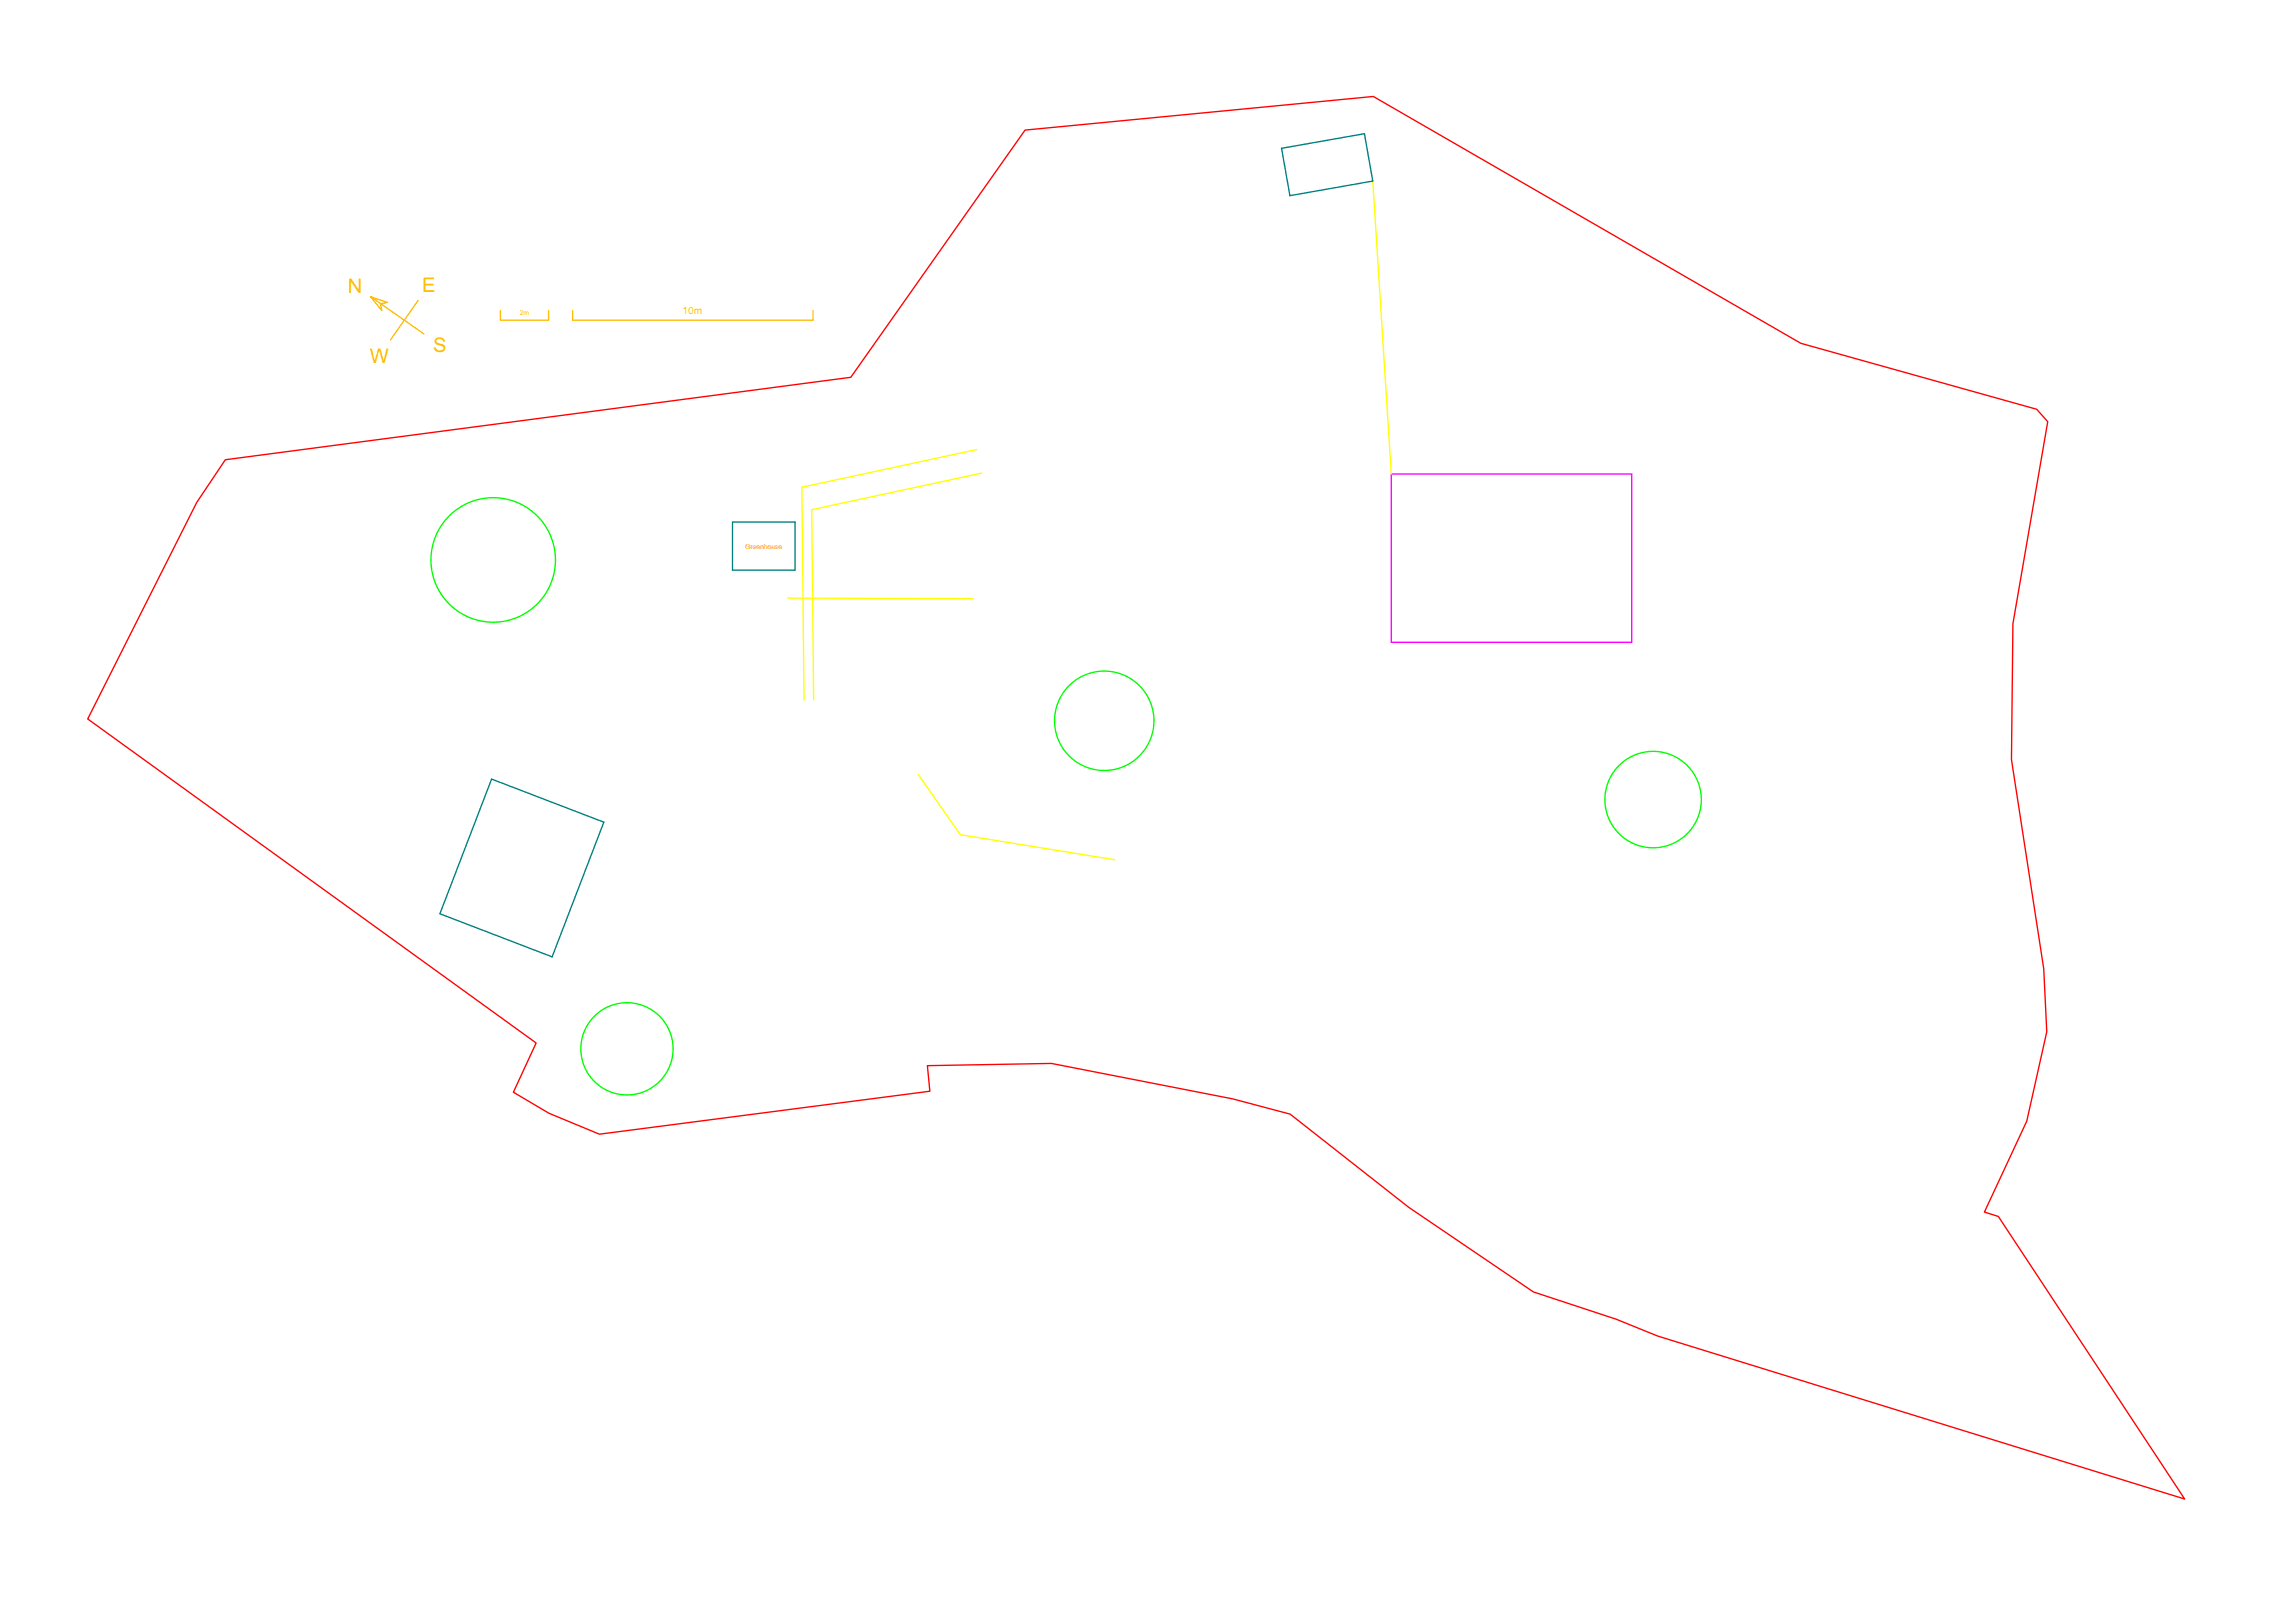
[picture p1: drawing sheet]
<svg xmlns="http://www.w3.org/2000/svg" width="420mm" height="297mm" viewBox="0 0 420 297" stroke-linecap="round" stroke-linejoin="round" font-family="sans-serif">
<defs><g id="words">
<g font-size="3.7" fill="#fb0">
<text x="63.7" y="53.6">N</text>
<text x="77.3" y="53.4">E</text>
<text x="79.3" y="64.5">S</text>
<text x="67.7" y="66.4">W</text>
</g>
<text font-size="1.8" fill="#fb0" x="125" y="57.4">10m</text>
<text font-size="1.2" fill="#fb0" x="95.2" y="57.7">2m</text>
<text font-size="1.2" fill="#ff7f00" x="136.4" y="100.4">Greenhouse</text>
</g></defs>
<path d="M254.7 86.8h44v30.8h-44z" fill="none" stroke="#f0f" stroke-width=".25"/>
<path d="M251.3 33.1l3.4 53.7M178.8 82.3l-32 6.9 .4 38.9M179.7 86.6l-31.1 6.7 .4 34.8M144.2 109.5l34 .1M168.1 141.7l7.7 11.1 28.3 4.6" fill="none" stroke="#ff0" stroke-width=".25"/>
<g fill="none" stroke="#0f0" stroke-width=".25">
<circle cx="90.3" cy="102.5" r="11.4"/>
<circle cx="202.2" cy="131.9" r="9.1"/>
<circle cx="302.6" cy="146.3" r="8.8"/>
<circle cx="114.8" cy="192" r="8.4"/>
</g>
<path d="M67.8 54.3l3.1 1.1-1.2 .2 .2 1.2zM67.9 54.3l9.7 6.8M76.5 55l-5 7.2M91.6 56.8v1.8h8.8v-1.8M104.8 56.8v1.8h44v-1.8" fill="none" stroke="#fb0" stroke-width=".25"/>
<path d="M234.6 27.1l15.2-2.6 1.5 8.6-15.2 2.7zM134.1 95.6h11.4v8.8h-11.4zM90 142.6l20.5 7.9-9.4 24.6-20.6-7.9z" fill="none" stroke="#008080" stroke-width=".25"/>
<path d="M41.3 84.1l114.5-15 31.9-45.3 63.7-6.1 78.3 45.1 43.2 12.1 2 2.3-6.4 37-.3 24.8 6 38.3 .5 11.5-3.7 16.4-7.7 16.6 2.5 .8 34.2 51.7-96.5-29.8-7.6-3.1-15.2-5-22.8-15.4-21.7-17.1-10.5-2.8-33.2-6.5-22.7 .4 .4 4.7-60.5 7.9-9.2-3.8-6.5-3.9 4.2-9-82.1-59.3 19.9-39.6z" fill="none" stroke="#f00" stroke-width=".25"/>
<use href="#words"/>
</svg>
